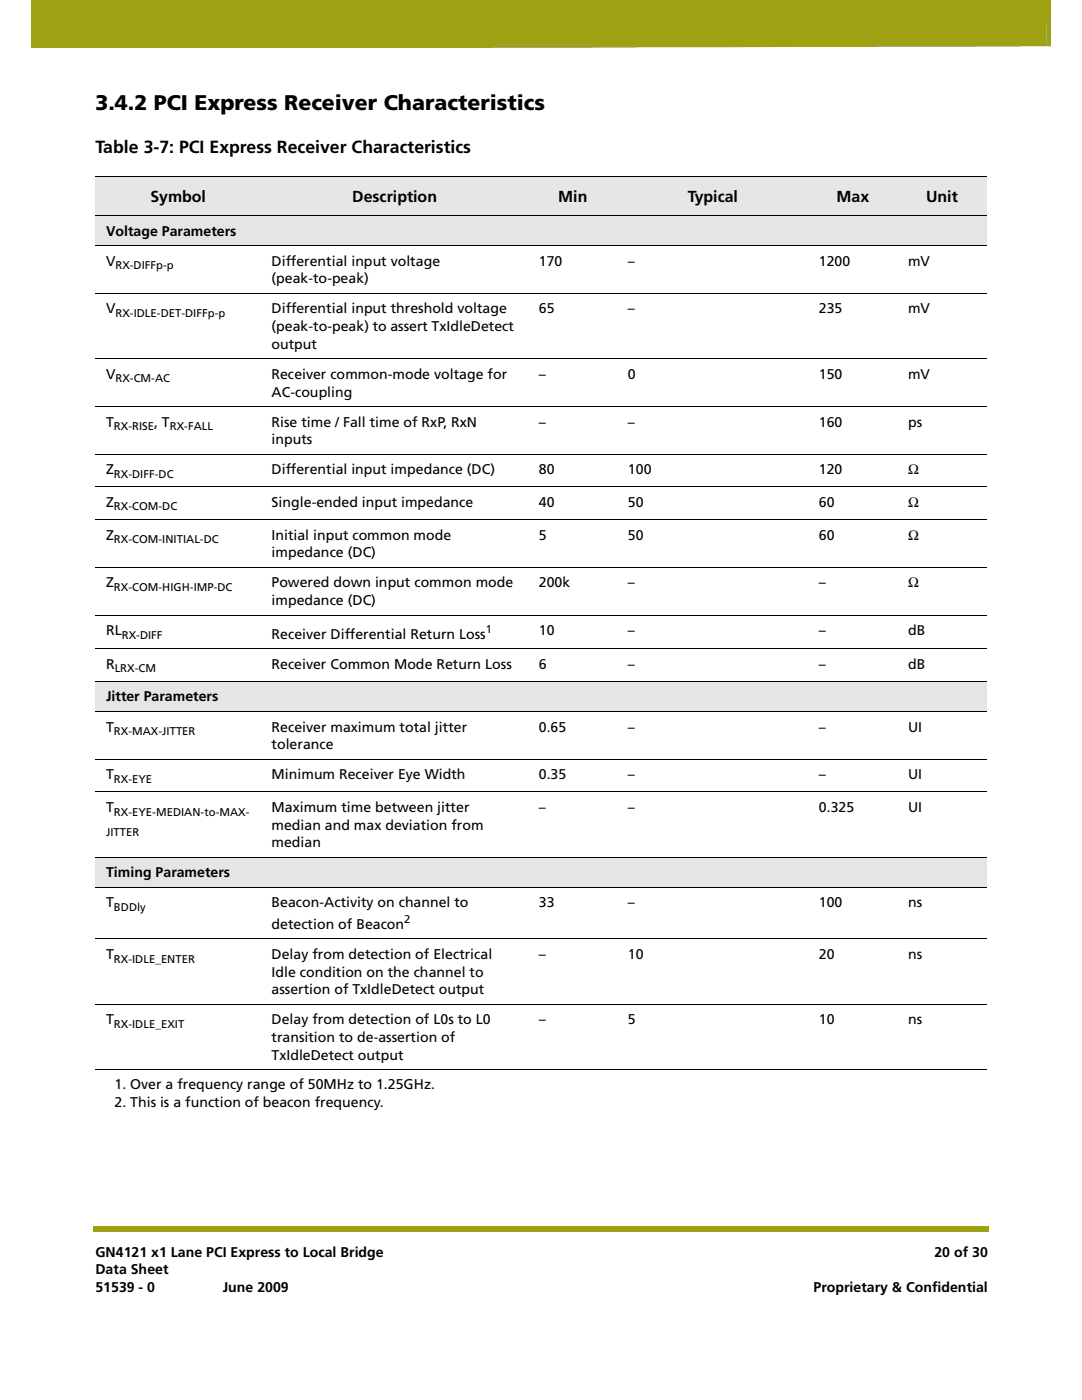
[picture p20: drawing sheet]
<svg xmlns="http://www.w3.org/2000/svg" width="216mm" height="279mm" viewBox="0 0 216 279" stroke-linecap="round" stroke-linejoin="round" font-family="sans-serif">
<defs><g id="words">
<text font-size="4.2" x="19" y="21.9">3.4.2 PCI Express Receiver Characteristics</text>
<text font-size="3.5" x="19" y="30.6">Table 3-7: PCI Express Receiver Characteristics</text>
<g font-size="3.2">
<text x="30" y="40.2">Symbol</text>
<text x="70.3" y="40.2">Description</text>
<text x="111.4" y="40.2">Min</text>
<text x="137.2" y="40.2">Typical</text>
<text x="166.9" y="40.2">Max</text>
<text x="184.8" y="40.2">Unit</text>
</g>
<g font-size="2.8">
<text x="21.2" y="47">Voltage Parameters</text>
<text x="21.2" y="53">V</text>
<text x="54.2" y="53">Differential input voltage</text>
<text x="107.5" y="53">170</text>
<text x="125.3" y="53">–</text>
<text x="163.4" y="53">1200</text>
<text x="181.2" y="53">mV</text>
<text x="54.2" y="56.6">(peak-to-peak)</text>
<text x="21.2" y="62.5">V</text>
<text x="54.2" y="62.5">Differential input threshold voltage</text>
<text x="107.5" y="62.5">65</text>
<text x="125.3" y="62.5">–</text>
<text x="163.4" y="62.5">235</text>
<text x="181.2" y="62.5">mV</text>
<text x="54.2" y="66.1">(peak-to-peak) to assert TxIdleDetect</text>
<text x="54.2" y="69.6">output</text>
<text x="21.2" y="75.6">V</text>
<text x="54.2" y="75.6">Receiver common-mode voltage for</text>
<text x="107.5" y="75.6">–</text>
<text x="125.3" y="75.6">0</text>
<text x="163.4" y="75.6">150</text>
<text x="181.2" y="75.6">mV</text>
<text x="54.2" y="79.1">AC-coupling</text>
<text x="21.2" y="85.1">T</text>
<text x="30.8" y="85.1">, T</text>
<text x="54.2" y="85.1">Rise time / Fall time of RxP, RxN</text>
<text x="54.2" y="88.7">inputs</text>
<text x="107.5" y="85.1">–</text>
<text x="125.3" y="85.1">–</text>
<text x="163.4" y="85.1">160</text>
<text x="181.2" y="85.1">ps</text>
<text x="21.2" y="94.7">Z</text>
<text x="54.2" y="94.7">Differential input impedance (DC)</text>
<text x="107.5" y="94.7">80</text>
<text x="125.3" y="94.7">100</text>
<text x="163.4" y="94.7">120</text>
<text x="181.2" y="94.7">Ω</text>
<text x="21.2" y="101.2">Z</text>
<text x="54.2" y="101.2">Single-ended input impedance</text>
<text x="107.5" y="101.2">40</text>
<text x="125.3" y="101.2">50</text>
<text x="163.4" y="101.2">60</text>
<text x="181.2" y="101.2">Ω</text>
<text x="21.2" y="107.7">Z</text>
<text x="54.2" y="107.7">Initial input common mode</text>
<text x="107.5" y="107.7">5</text>
<text x="125.3" y="107.7">50</text>
<text x="163.4" y="107.7">60</text>
<text x="181.2" y="107.7">Ω</text>
<text x="54.2" y="111.2">impedance (DC)</text>
<text x="21.2" y="117.2">Z</text>
<text x="54.2" y="117.2">Powered down input common mode</text>
<text x="107.5" y="117.2">200k</text>
<text x="125.3" y="117.2">–</text>
<text x="163.4" y="117.2">–</text>
<text x="181.2" y="117.2">Ω</text>
<text x="54.2" y="120.7">impedance (DC)</text>
<text x="21.2" y="126.7">RL</text>
<text x="54.2" y="127.5">Receiver Differential Return Loss</text>
<text x="107.5" y="126.7">10</text>
<text x="125.3" y="126.7">–</text>
<text x="163.4" y="126.7">–</text>
<text x="181.2" y="126.7">dB</text>
<text x="21.2" y="133.5">R</text>
<text x="54.2" y="133.5">Receiver Common Mode Return Loss</text>
<text x="107.5" y="133.5">6</text>
<text x="125.3" y="133.5">–</text>
<text x="163.4" y="133.5">–</text>
<text x="181.2" y="133.5">dB</text>
<text x="21.2" y="140">Jitter Parameters</text>
<text x="21.2" y="146">T</text>
<text x="54.2" y="146">Receiver maximum total jitter</text>
<text x="54.2" y="149.5">tolerance</text>
<text x="107.5" y="146">0.65</text>
<text x="125.3" y="146">–</text>
<text x="163.4" y="146">–</text>
<text x="181.2" y="146">UI</text>
<text x="21.2" y="155.5">T</text>
<text x="54.2" y="155.5">Minimum Receiver Eye Width</text>
<text x="107.5" y="155.5">0.35</text>
<text x="125.3" y="155.5">–</text>
<text x="163.4" y="155.5">–</text>
<text x="181.2" y="155.5">UI</text>
<text x="21.2" y="162.1">T</text>
<text x="54.2" y="162.1">Maximum time between jitter</text>
<text x="54.2" y="165.6">median and max deviation from</text>
<text x="107.5" y="162.1">–</text>
<text x="125.3" y="162.1">–</text>
<text x="163.4" y="162.1">0.325</text>
<text x="181.2" y="162.1">UI</text>
<text x="54.2" y="169.1">median</text>
<text x="21.2" y="175.1">Timing Parameters</text>
<text x="21.2" y="181.1">T</text>
<text x="54.2" y="181.1">Beacon-Activity on channel to</text>
<text x="54.2" y="185.4">detection of Beacon</text>
<text x="107.5" y="181.1">33</text>
<text x="125.3" y="181.1">–</text>
<text x="163.4" y="181.1">100</text>
<text x="181.2" y="181.1">ns</text>
<text x="21.2" y="191.4">T</text>
<text x="54.2" y="191.4">Delay from detection of Electrical</text>
<text x="107.5" y="191.4">–</text>
<text x="125.3" y="191.4">10</text>
<text x="163.4" y="191.4">20</text>
<text x="181.2" y="191.4">ns</text>
<text x="54.2" y="194.9">Idle condition on the channel to</text>
<text x="54.2" y="198.4">assertion of TxIdleDetect output</text>
<text x="21.2" y="204.4">T</text>
<text x="54.2" y="204.4">Delay from detection of L0s to L0</text>
<text x="54.2" y="208">transition to de-assertion of</text>
<text x="107.5" y="204.4">–</text>
<text x="125.3" y="204.4">5</text>
<text x="163.4" y="204.4">10</text>
<text x="181.2" y="204.4">ns</text>
<text x="54.2" y="211.5">TxIdleDetect output</text>
<text x="22.9" y="217.4">1. Over a frequency range of 50MHz to 1.25GHz.</text>
<text x="22.9" y="220.9">2. This is a function of beacon frequency.</text>
<text x="19" y="250.8">GN4121 x1 Lane PCI Express to Local Bridge</text>
<text x="186.5" y="250.8">20 of 30</text>
<text x="19" y="254.3">Data Sheet</text>
<text x="19" y="257.9">51539 - 0</text>
<text x="44.4" y="257.9">June 2009</text>
<text x="162.3" y="257.9">Proprietary &amp; Confidential</text>
</g>
<g font-size="2.2">
<text x="23.1" y="53.7">RX-DIFFp-p</text>
<text x="23.1" y="63.3">RX-IDLE-DET-DIFFp-p</text>
<text x="23.1" y="76.3">RX-CM-AC</text>
<text x="22.7" y="85.8">RX-RISE</text>
<text x="33.9" y="85.8">RX-FALL</text>
<text x="22.7" y="95.4">RX-DIFF-DC</text>
<text x="22.7" y="101.9">RX-COM-DC</text>
<text x="22.7" y="108.4">RX-COM-INITIAL-DC</text>
<text x="22.7" y="117.9">RX-COM-HIGH-IMP-DC</text>
<text x="24.3" y="127.4">RX-DIFF</text>
<text x="96.9" y="126.4">1</text>
<text x="22.9" y="134.2">LRX-CM</text>
<text x="22.7" y="146.7">RX-MAX-JITTER</text>
<text x="22.7" y="156.2">RX-EYE</text>
<text x="21.2" y="166.8">JITTER</text>
<text x="22.7" y="162.8">RX-EYE-MEDIAN-to-MAX-</text>
<text x="22.7" y="181.8">BDDly</text>
<text x="80.7" y="184.3">2</text>
<text x="22.7" y="192.1">RX-IDLE_ENTER</text>
<text x="22.7" y="205.1">RX-IDLE_EXIT</text>
</g>
</g></defs>
<g fill="#9da112">
<path d="M18.5 244.7h.5v1.1h-.5z"/>
<path d="M19 244.7h178.4v1.1h-178.4z"/>
</g>
<path d="M6.3 0h203.2v9.5h-203.2z" fill="#fff"/>
<g fill="#9da112">
<path d="M208.8 -.1h.8v9.3h-.8z"/>
<path d="M6.3 -.1h202.5v9.3l-202.5 .4z"/>
</g>
<path d="M95.2 248.9h24.3v9.5h-24.3z" fill="#fff"/>
<g fill="#e6e6e6">
<path d="M19 35.3h33.1v7.7h-33.1z"/>
<path d="M52.1 35.3h53.3v7.7h-53.3z"/>
<path d="M105.4 35.3h17.8v7.7h-17.8z"/>
<path d="M123.2 35.3h38.1v7.7h-38.1z"/>
<path d="M161.3 35.3h17.8v7.7h-17.8z"/>
<path d="M179.1 35.3h17.7v7.7h-17.7z"/>
</g>
<g fill="#e5e5e5">
<path d="M19 43h177.8v6h-177.8z"/>
<path d="M19 136h177.8v6h-177.8z"/>
<path d="M19 171.1h177.8v6h-177.8z"/>
</g>
<g fill="none" stroke="#000" stroke-width=".2">
<path d="M19 35.3h177.8M19 43h177.8M19 49h177.8M19 58.6h177.8M19 71.6h177.8M19 81.1h177.8M19 90.7h177.8M19 97.2h177.8M19 103.7h177.8M19 113.2h177.8M19 122.7h177.8M19 129.5h177.8"/>
<path d="M19 136h177.8M19 142h177.8M19 151.5h177.8M19 158.1h177.8M19 171.1h177.8M19 177.1h177.8M19 187.4h177.8M19 200.4h177.8M19 213.5h177.8"/>
</g>
<use href="#words"/>
</svg>
